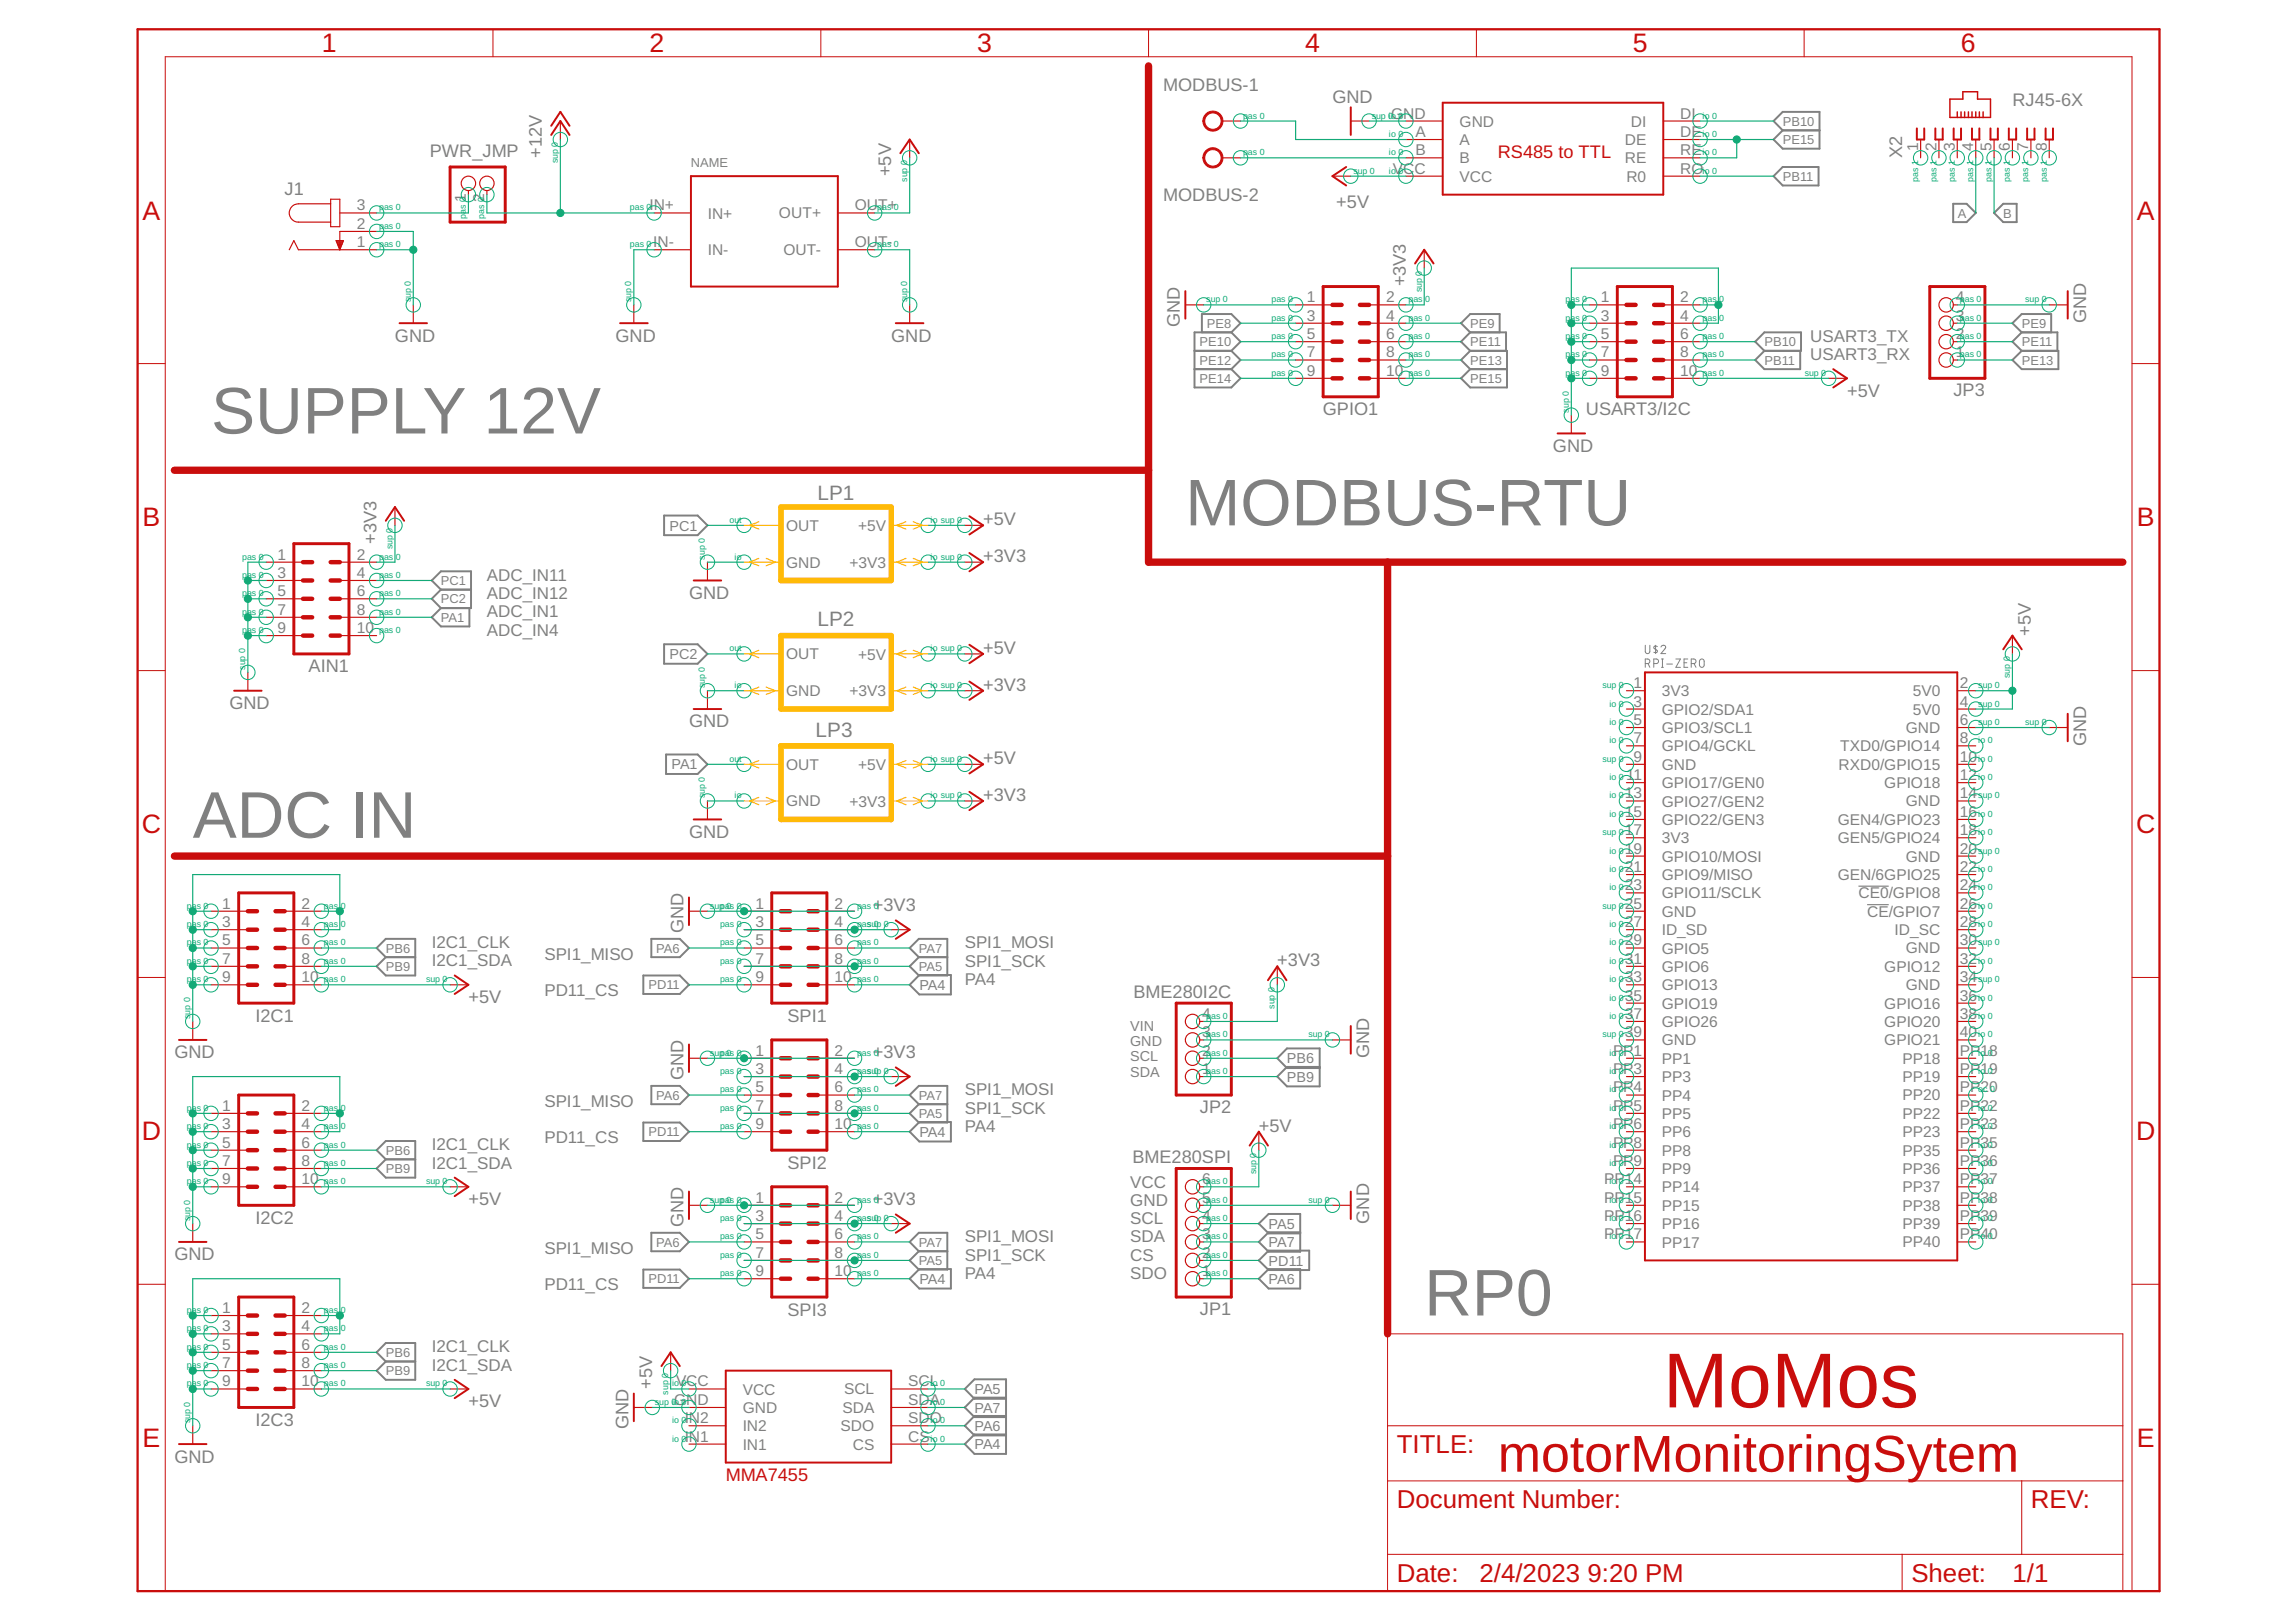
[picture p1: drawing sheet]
<svg xmlns="http://www.w3.org/2000/svg" width="297mm" height="210mm" viewBox="0 0 297 210" stroke-linecap="round" stroke-linejoin="round" font-family="sans-serif">
<defs><g id="words">
<text font-size="10.1" fill="#c90d0c" x="215.2" y="182.1">MoMos</text>
<g font-size="8.5" fill="#808080">
<text x="27.3" y="56.1">SUPPLY 12V</text>
<text x="153.3" y="68">MODBUS-RTU</text>
<text x="24.9" y="108.4">ADC IN</text>
<text x="184.3" y="170.2">RP0</text>
</g>
<text font-size="6.7" fill="#c90d0c" x="193.8" y="190.5">motorMonitoringSytem</text>
<g font-size="3.5" fill="#c90d0c">
<text x="41.6" y="6.8">1</text>
<text x="84" y="6.8">2</text>
<text x="126.4" y="6.8">3</text>
<text x="168.8" y="6.8">4</text>
<text x="211.3" y="6.8">5</text>
<text x="253.7" y="6.8">6</text>
<text x="18.4" y="28.4">A</text>
<text x="276.5" y="28.4">A</text>
<text x="18.4" y="68.1">B</text>
<text x="276.5" y="68.1">B</text>
<text x="18.3" y="107.8">C</text>
<text x="276.4" y="107.8">C</text>
<text x="18.3" y="147.5">D</text>
<text x="276.4" y="147.5">D</text>
<text x="18.4" y="187.3">E</text>
<text x="276.5" y="187.3">E</text>
</g>
<g font-size="3.3" fill="#c90d0c">
<text x="180.7" y="188.1">TITLE:</text>
<text x="180.7" y="195.2">Document Number:</text>
<text x="262.7" y="195.2">REV:</text>
<text x="180.7" y="204.7">Date:</text>
<text x="191.4" y="204.7">2/4/2023</text>
<text x="205.4" y="204.7">9:20 PM</text>
<text x="247.3" y="204.7">Sheet:</text>
<text x="260.4" y="204.7">1/1</text>
</g>
<g font-size="2.7" fill="#808080">
<text x="105.8" y="64.7">LP1</text>
<text x="105.8" y="81.1">LP2</text>
<text x="105.5" y="95.3">LP3</text>
</g>
<g font-size="2.3" fill="#808080">
<text x="150.5" y="11.8">MODBUS-1</text>
<text x="172.4" y="13.3">GND</text>
<text x="260.4" y="13.8">RJ45-6X</text>
<text x="55.6" y="20.3">PWR_JMP</text>
<text x="70.1" y="20.4" transform="rotate(-90 70.1 20.4)">+12V</text>
<text x="115.3" y="22.8" transform="rotate(-90 115.3 22.8)">+5V</text>
<text x="246.1" y="20.4" transform="rotate(-90 246.1 20.4)">X2</text>
<text x="36.8" y="25.2">J1</text>
<text x="150.5" y="26">MODBUS-2</text>
<text x="172.9" y="26.9">+5V</text>
<text x="181.9" y="37.1" transform="rotate(-90 181.9 37.1)">+3V3</text>
<text x="269.9" y="41.8" transform="rotate(-90 269.9 41.8)">GND</text>
<text x="51.1" y="44.2">GND</text>
<text x="79.6" y="44.2">GND</text>
<text x="115.3" y="44.2">GND</text>
<text x="152.6" y="42.3" transform="rotate(-90 152.6 42.3)">GND</text>
<text x="171.1" y="53.7">GPIO1</text>
<text x="205.2" y="53.7">USART3/I2C</text>
<text x="239" y="51.3">+5V</text>
<text x="252.7" y="51.2">JP3</text>
<text x="200.9" y="58.5">GND</text>
<text x="48.7" y="70.4" transform="rotate(-90 48.7 70.4)">+3V3</text>
<text x="127.2" y="68">+5V</text>
<text x="89.1" y="77.5">GND</text>
<text x="127.2" y="72.7">+3V3</text>
<text x="262.7" y="82.3" transform="rotate(-90 262.7 82.3)">+5V</text>
<text x="39.9" y="87">AIN1</text>
<text x="127.2" y="89.4">+3V3</text>
<text x="127.2" y="84.6">+5V</text>
<text x="29.7" y="91.8">GND</text>
<text x="89.1" y="94.1">GND</text>
<text x="127.2" y="98.9">+5V</text>
<text x="269.9" y="96.5" transform="rotate(-90 269.9 96.5)">GND</text>
<text x="127.2" y="103.7">+3V3</text>
<text x="89.1" y="108.4">GND</text>
<text x="112.9" y="117.9">+3V3</text>
<text x="88.4" y="120.8" transform="rotate(-90 88.4 120.8)">GND</text>
<text x="165.2" y="125.1">+3V3</text>
<text x="60.6" y="129.8">+5V</text>
<text x="146.6" y="129.1">BME280I2C</text>
<text x="22.6" y="136.9">GND</text>
<text x="33" y="132.2">I2C1</text>
<text x="101.9" y="132.2">SPI1</text>
<text x="112.9" y="136.9">+3V3</text>
<text x="177.1" y="136.9" transform="rotate(-90 177.1 136.9)">GND</text>
<text x="88.4" y="139.8" transform="rotate(-90 88.4 139.8)">GND</text>
<text x="155.2" y="144">JP2</text>
<text x="162.9" y="146.5">+5V</text>
<text x="60.6" y="156">+5V</text>
<text x="101.9" y="151.2">SPI2</text>
<text x="112.9" y="156">+3V3</text>
<text x="146.5" y="150.5">BME280SPI</text>
<text x="33" y="158.4">I2C2</text>
<text x="88.4" y="158.8" transform="rotate(-90 88.4 158.8)">GND</text>
<text x="177.1" y="158.4" transform="rotate(-90 177.1 158.4)">GND</text>
<text x="22.6" y="163.1">GND</text>
<text x="101.9" y="170.2">SPI3</text>
<text x="155.2" y="170.1">JP1</text>
<text x="84.4" y="179.8" transform="rotate(-90 84.4 179.8)">+5V</text>
<text x="33" y="184.5">I2C3</text>
<text x="60.6" y="182.1">+5V</text>
<text x="81.3" y="185" transform="rotate(-90 81.3 185)">GND</text>
<text x="22.6" y="189.3">GND</text>
</g>
<g font-size="2.3" fill="#c90d0c">
<text x="193.8" y="20.4">RS485 to TTL</text>
<text x="93.9" y="191.6">MMA7455</text>
</g>
<g font-size="2.2" fill="#808080">
<text x="234.2" y="44.2">USART3_TX</text>
<text x="234.2" y="46.6">USART3_RX</text>
<text x="63" y="75.2">ADC_IN11</text>
<text x="63" y="77.6">ADC_IN12</text>
<text x="63" y="79.9">ADC_IN1</text>
<text x="63" y="82.3">ADC_IN4</text>
<text x="55.8" y="122.7">I2C1_CLK</text>
<text x="55.8" y="125.1">I2C1_SDA</text>
<text x="70.4" y="124.2">SPI1_MISO</text>
<text x="124.8" y="122.7">SPI1_MOSI</text>
<text x="124.8" y="125.1">SPI1_SCK</text>
<text x="70.4" y="128.9">PD11_CS</text>
<text x="124.8" y="127.4">PA4</text>
<text x="70.4" y="143.3">SPI1_MISO</text>
<text x="124.8" y="141.8">SPI1_MOSI</text>
<text x="55.8" y="148.9">I2C1_CLK</text>
<text x="70.4" y="148">PD11_CS</text>
<text x="124.8" y="144.1">SPI1_SCK</text>
<text x="124.8" y="146.5">PA4</text>
<text x="55.8" y="151.2">I2C1_SDA</text>
<text x="146.2" y="153.7">VCC</text>
<text x="124.8" y="160.8">SPI1_MOSI</text>
<text x="146.2" y="156.1">GND</text>
<text x="146.2" y="158.4">SCL</text>
<text x="146.2" y="160.8">SDA</text>
<text x="70.4" y="162.3">SPI1_MISO</text>
<text x="70.4" y="167">PD11_CS</text>
<text x="124.8" y="163.1">SPI1_SCK</text>
<text x="124.8" y="165.5">PA4</text>
<text x="146.2" y="163.1">CS</text>
<text x="146.2" y="165.5">SDO</text>
<text x="55.8" y="175">I2C1_CLK</text>
<text x="55.8" y="177.4">I2C1_SDA</text>
</g>
<g font-size="2" fill="#808080">
<text x="180" y="15.3">GND</text>
<text x="183.1" y="17.7">A</text>
<text x="188.8" y="16.4">GND</text>
<text x="211" y="16.4">DI</text>
<text x="217.4" y="15.3">DI</text>
<text x="217.4" y="17.7">DE</text>
<text x="180.2" y="22.5">VCC</text>
<text x="183.1" y="20.1">B</text>
<text x="188.8" y="18.8">A</text>
<text x="188.8" y="21.1">B</text>
<text x="188.8" y="23.5">VCC</text>
<text x="210.2" y="18.8">DE</text>
<text x="210.2" y="21.1">RE</text>
<text x="210.4" y="23.5">R0</text>
<text x="217.4" y="20.1">RE</text>
<text x="217.4" y="22.5">RO</text>
<text x="248.1" y="19.5" transform="rotate(-90 248.1 19.5)">1</text>
<text x="250.5" y="19.5" transform="rotate(-90 250.5 19.5)">2</text>
<text x="252.9" y="19.5" transform="rotate(-90 252.9 19.5)">3</text>
<text x="255.3" y="19.5" transform="rotate(-90 255.3 19.5)">4</text>
<text x="257.6" y="19.5" transform="rotate(-90 257.6 19.5)">5</text>
<text x="260" y="19.5" transform="rotate(-90 260 19.5)">6</text>
<text x="262.4" y="19.5" transform="rotate(-90 262.4 19.5)">7</text>
<text x="264.8" y="19.5" transform="rotate(-90 264.8 19.5)">8</text>
<text x="46.1" y="27.2">3</text>
<text x="46.1" y="29.6">2</text>
<text x="60.3" y="26.1" transform="rotate(-90 60.3 26.1)">1</text>
<text x="62.7" y="26.1" transform="rotate(-90 62.7 26.1)">2</text>
<text x="84" y="27.2">IN+</text>
<text x="91.6" y="28.3">IN+</text>
<text x="100.8" y="28.3">OUT+</text>
<text x="110.6" y="27.2">OUT+</text>
<text x="46.1" y="32">1</text>
<text x="84.5" y="32">IN-</text>
<text x="91.6" y="33">IN-</text>
<text x="101.4" y="33">OUT-</text>
<text x="110.6" y="32">OUT-</text>
<text x="169.1" y="39.1">1</text>
<text x="169.1" y="41.5">3</text>
<text x="179.3" y="39.1">2</text>
<text x="179.3" y="41.5">4</text>
<text x="207.1" y="39.1">1</text>
<text x="207.1" y="41.5">3</text>
<text x="217.4" y="39.1">2</text>
<text x="217.4" y="41.5">4</text>
<text x="253" y="41.5">3</text>
<text x="253" y="39.1">4</text>
<text x="169.1" y="43.9">5</text>
<text x="169.1" y="46.3">7</text>
<text x="179.3" y="43.9">6</text>
<text x="179.3" y="46.3">8</text>
<text x="207.1" y="43.9">5</text>
<text x="207.1" y="46.3">7</text>
<text x="217.4" y="43.9">6</text>
<text x="217.4" y="46.3">8</text>
<text x="253" y="46.3">1</text>
<text x="253" y="43.9">2</text>
<text x="169.1" y="48.6">9</text>
<text x="179.3" y="48.6">10</text>
<text x="207.1" y="48.6">9</text>
<text x="217.4" y="48.6">10</text>
<text x="101.7" y="68.7">OUT</text>
<text x="111" y="68.7">+5V</text>
<text x="35.9" y="72.4">1</text>
<text x="35.9" y="74.8">3</text>
<text x="35.9" y="77.2">5</text>
<text x="46.1" y="72.4">2</text>
<text x="46.1" y="74.8">4</text>
<text x="46.1" y="77.2">6</text>
<text x="101.7" y="73.4">GND</text>
<text x="109.9" y="73.5">+3V3</text>
<text x="35.9" y="79.5">7</text>
<text x="35.9" y="81.9">9</text>
<text x="46.1" y="79.5">8</text>
<text x="46.1" y="81.9">10</text>
<text x="101.7" y="85.3">OUT</text>
<text x="111" y="85.3">+5V</text>
<text x="211.3" y="89.1">1</text>
<text x="253.6" y="89.1">2</text>
<text x="101.7" y="90.1">GND</text>
<text x="109.9" y="90.1">+3V3</text>
<text x="211.3" y="91.4">3</text>
<text x="211.3" y="93.8">5</text>
<text x="215" y="90.1">3V3</text>
<text x="215" y="92.5">GPIO2/SDA1</text>
<text x="215" y="94.9">GPIO3/SCL1</text>
<text x="246.6" y="94.9">GND</text>
<text x="247.5" y="90.1">5V0</text>
<text x="247.5" y="92.5">5V0</text>
<text x="253.6" y="91.4">4</text>
<text x="253.6" y="93.8">6</text>
<text x="101.7" y="99.6">OUT</text>
<text x="111" y="99.6">+5V</text>
<text x="210.4" y="100.9">11</text>
<text x="211.3" y="96.2">7</text>
<text x="211.3" y="98.6">9</text>
<text x="215" y="97.2">GPIO4/GCKL</text>
<text x="215" y="99.6">GND</text>
<text x="215" y="102">GPIO17/GEN0</text>
<text x="237.9" y="99.6">RXD0/GPIO15</text>
<text x="238.1" y="97.2">TXD0/GPIO14</text>
<text x="243.8" y="102">GPIO18</text>
<text x="253.6" y="96.2">8</text>
<text x="253.6" y="98.6">10</text>
<text x="253.6" y="100.9">12</text>
<text x="101.7" y="104.4">GND</text>
<text x="109.9" y="104.4">+3V3</text>
<text x="210.2" y="103.3">13</text>
<text x="210.2" y="105.7">15</text>
<text x="215" y="104.4">GPIO27/GEN2</text>
<text x="215" y="106.7">GPIO22/GEN3</text>
<text x="237.7" y="106.7">GEN4/GPIO23</text>
<text x="246.6" y="104.4">GND</text>
<text x="253.6" y="103.3">14</text>
<text x="253.6" y="105.7">16</text>
<text x="210.2" y="108.1">17</text>
<text x="210.2" y="110.5">19</text>
<text x="210.2" y="112.8">21</text>
<text x="215" y="109.1">3V3</text>
<text x="215" y="111.5">GPIO10/MOSI</text>
<text x="215" y="113.9">GPIO9/MISO</text>
<text x="237.7" y="109.1">GEN5/GPIO24</text>
<text x="237.7" y="113.9">GEN/6GPIO25</text>
<text x="246.6" y="111.5">GND</text>
<text x="253.6" y="108.1">18</text>
<text x="253.6" y="110.5">20</text>
<text x="253.6" y="112.8">22</text>
<text x="28.8" y="117.6">1</text>
<text x="28.8" y="120">3</text>
<text x="39" y="117.6">2</text>
<text x="39" y="120">4</text>
<text x="97.7" y="117.6">1</text>
<text x="97.7" y="120">3</text>
<text x="108" y="117.6">2</text>
<text x="108" y="120">4</text>
<text x="210.2" y="115.2">23</text>
<text x="210.2" y="117.6">25</text>
<text x="210.2" y="120">27</text>
<text x="215" y="116.3">GPIO11/SCLK</text>
<text x="215" y="118.6">GND</text>
<text x="240.4" y="116.3">CE0/GPIO8</text>
<text x="241.6" y="118.6">CE/GPIO7</text>
<text x="253.6" y="115.2">24</text>
<text x="253.6" y="117.6">26</text>
<text x="253.6" y="120">28</text>
<text x="28.8" y="122.3">5</text>
<text x="28.8" y="124.7">7</text>
<text x="39" y="122.3">6</text>
<text x="39" y="124.7">8</text>
<text x="97.7" y="122.3">5</text>
<text x="97.7" y="124.7">7</text>
<text x="108" y="122.3">6</text>
<text x="108" y="124.7">8</text>
<text x="210.2" y="122.3">29</text>
<text x="210.2" y="124.7">31</text>
<text x="215" y="121">ID_SD</text>
<text x="215" y="123.4">GPIO5</text>
<text x="215" y="125.8">GPIO6</text>
<text x="243.8" y="125.8">GPIO12</text>
<text x="245.1" y="121">ID_SC</text>
<text x="246.6" y="123.4">GND</text>
<text x="253.6" y="122.3">30</text>
<text x="253.6" y="124.7">32</text>
<text x="28.8" y="127.1">9</text>
<text x="39" y="127.1">10</text>
<text x="97.7" y="127.1">9</text>
<text x="108" y="127.1">10</text>
<text x="155.5" y="131.9">4</text>
<text x="210.2" y="127.1">33</text>
<text x="210.2" y="129.5">35</text>
<text x="210.2" y="131.9">37</text>
<text x="215" y="128.2">GPIO13</text>
<text x="215" y="130.5">GPIO19</text>
<text x="243.8" y="130.5">GPIO16</text>
<text x="246.6" y="128.1">GND</text>
<text x="253.6" y="127.1">34</text>
<text x="253.6" y="129.5">36</text>
<text x="253.6" y="131.9">38</text>
<text x="97.7" y="136.6">1</text>
<text x="108" y="136.6">2</text>
<text x="155.5" y="136.6">2</text>
<text x="155.5" y="134.2">3</text>
<text x="208.7" y="136.6">PP1</text>
<text x="210.2" y="134.2">39</text>
<text x="215" y="132.9">GPIO26</text>
<text x="215" y="135.3">GND</text>
<text x="215" y="137.7">PP1</text>
<text x="243.8" y="132.9">GPIO20</text>
<text x="243.8" y="135.3">GPIO21</text>
<text x="246.1" y="137.7">PP18</text>
<text x="253.6" y="134.2">40</text>
<text x="253.6" y="136.6">PP18</text>
<text x="28.8" y="143.7">1</text>
<text x="39" y="143.7">2</text>
<text x="97.7" y="139">3</text>
<text x="97.7" y="141.4">5</text>
<text x="97.7" y="143.7">7</text>
<text x="108" y="139">4</text>
<text x="108" y="141.4">6</text>
<text x="108" y="143.7">8</text>
<text x="155.5" y="139">1</text>
<text x="208.7" y="139">PP3</text>
<text x="208.7" y="141.4">PP4</text>
<text x="208.7" y="143.7">PP5</text>
<text x="215" y="140">PP3</text>
<text x="215" y="142.4">PP4</text>
<text x="246.1" y="140">PP19</text>
<text x="246.1" y="142.4">PP20</text>
<text x="253.6" y="139">PP19</text>
<text x="253.6" y="141.4">PP20</text>
<text x="253.6" y="143.7">PP22</text>
<text x="28.8" y="146.1">3</text>
<text x="28.8" y="148.5">5</text>
<text x="39" y="146.1">4</text>
<text x="39" y="148.5">6</text>
<text x="97.7" y="146.1">9</text>
<text x="108" y="146.1">10</text>
<text x="208.7" y="146.1">PP6</text>
<text x="208.7" y="148.5">PP8</text>
<text x="215" y="144.8">PP5</text>
<text x="215" y="147.2">PP6</text>
<text x="215" y="149.6">PP8</text>
<text x="246.1" y="144.8">PP22</text>
<text x="246.1" y="147.2">PP23</text>
<text x="246.1" y="149.5">PP35</text>
<text x="253.6" y="146.1">PP23</text>
<text x="253.6" y="148.5">PP35</text>
<text x="28.8" y="150.9">7</text>
<text x="28.8" y="153.3">9</text>
<text x="39" y="150.9">8</text>
<text x="39" y="153.3">10</text>
<text x="97.7" y="155.6">1</text>
<text x="108" y="155.6">2</text>
<text x="155.5" y="155.6">5</text>
<text x="155.5" y="153.3">6</text>
<text x="207.6" y="153.3">PP14</text>
<text x="207.6" y="155.6">PP15</text>
<text x="208.7" y="150.9">PP9</text>
<text x="215" y="151.9">PP9</text>
<text x="215" y="154.3">PP14</text>
<text x="246.1" y="151.9">PP36</text>
<text x="246.1" y="154.3">PP37</text>
<text x="253.6" y="150.9">PP36</text>
<text x="253.6" y="153.3">PP37</text>
<text x="253.6" y="155.6">PP38</text>
<text x="97.7" y="158">3</text>
<text x="97.7" y="160.4">5</text>
<text x="108" y="158">4</text>
<text x="108" y="160.4">6</text>
<text x="155.5" y="160.4">3</text>
<text x="155.5" y="158">4</text>
<text x="207.6" y="158">PP16</text>
<text x="207.6" y="160.4">PP17</text>
<text x="215" y="156.7">PP15</text>
<text x="215" y="159.1">PP16</text>
<text x="215" y="161.4">PP17</text>
<text x="246.1" y="156.7">PP38</text>
<text x="246.1" y="159.1">PP39</text>
<text x="246.1" y="161.4">PP40</text>
<text x="253.6" y="158">PP39</text>
<text x="253.6" y="160.4">PP40</text>
<text x="97.7" y="162.8">7</text>
<text x="97.7" y="165.2">9</text>
<text x="108" y="162.8">8</text>
<text x="108" y="165.2">10</text>
<text x="155.5" y="165.2">1</text>
<text x="155.5" y="162.8">2</text>
<text x="28.8" y="169.9">1</text>
<text x="28.8" y="172.3">3</text>
<text x="39" y="169.9">2</text>
<text x="39" y="172.3">4</text>
<text x="28.8" y="174.7">5</text>
<text x="28.8" y="177">7</text>
<text x="28.8" y="179.4">9</text>
<text x="39" y="174.7">6</text>
<text x="39" y="177">8</text>
<text x="39" y="179.4">10</text>
<text x="87.5" y="179.4">VCC</text>
<text x="117.5" y="179.4">SCL</text>
<text x="87.2" y="181.8">GND</text>
<text x="88.6" y="184.2">IN2</text>
<text x="96.1" y="180.5">VCC</text>
<text x="96.1" y="182.8">GND</text>
<text x="96.1" y="185.2">IN2</text>
<text x="108.8" y="185.2">SDO</text>
<text x="109" y="182.8">SDA</text>
<text x="109.2" y="180.5">SCL</text>
<text x="117.5" y="181.8">SDA</text>
<text x="117.5" y="184.2">SDO</text>
<text x="88.6" y="186.6">IN1</text>
<text x="96.1" y="187.6">IN1</text>
<text x="110.3" y="187.6">CS</text>
<text x="117.5" y="186.6">CS</text>
</g>
<g font-size="1.9" fill="#808080">
<text x="86.6" y="68.7">PC1</text>
<text x="86.6" y="85.3">PC2</text>
<text x="86.9" y="99.6">PA1</text>
<text x="118.9" y="128.1">PA4</text>
<text x="146.2" y="133.4">VIN</text>
<text x="146.2" y="135.3">GND</text>
<text x="146.2" y="137.3">SCL</text>
<text x="166.5" y="137.6">PB6</text>
<text x="146.2" y="139.3">SDA</text>
<text x="166.5" y="140">PB9</text>
<text x="118.9" y="147.1">PA4</text>
<text x="164.1" y="159">PA5</text>
<text x="164.1" y="161.4">PA7</text>
<text x="118.9" y="166.1">PA4</text>
<text x="164.1" y="166.1">PA6</text>
<text x="164.1" y="163.8">PD11</text>
<text x="126.1" y="180.4">PA5</text>
<text x="126.1" y="182.8">PA7</text>
<text x="126.1" y="185.2">PA6</text>
<text x="126.1" y="187.6">PA4</text>
</g>
<g font-size="1.7" fill="#808080">
<text x="230.6" y="16.3">PB10</text>
<text x="89.4" y="21.6">NAME</text>
<text x="230.6" y="23.4">PB11</text>
<text x="230.6" y="18.6">PE15</text>
<text x="253.3" y="28.2">A</text>
<text x="259.2" y="28.2">B</text>
<text x="155.2" y="44.8">PE10</text>
<text x="155.2" y="47.2">PE12</text>
<text x="156.1" y="42.4">PE8</text>
<text x="190.2" y="42.4">PE9</text>
<text x="190.2" y="44.8">PE11</text>
<text x="190.2" y="47.2">PE13</text>
<text x="228.3" y="44.8">PB10</text>
<text x="228.3" y="47.2">PB11</text>
<text x="261.5" y="42.4">PE9</text>
<text x="261.5" y="44.8">PE11</text>
<text x="261.5" y="47.2">PE13</text>
<text x="155.2" y="49.6">PE14</text>
<text x="190.2" y="49.6">PE15</text>
<text x="57" y="75.7">PC1</text>
<text x="57" y="78.1">PC2</text>
<text x="57" y="80.5">PA1</text>
<text x="49.9" y="123.3">PB6</text>
<text x="49.9" y="125.7">PB9</text>
<text x="84.9" y="123.3">PA6</text>
<text x="118.9" y="125.7">PA5</text>
<text x="118.9" y="123.3">PA7</text>
<text x="83.9" y="128">PD11</text>
<text x="84.9" y="142.3">PA6</text>
<text x="118.9" y="142.3">PA7</text>
<text x="49.9" y="149.4">PB6</text>
<text x="83.9" y="147.1">PD11</text>
<text x="118.9" y="144.7">PA5</text>
<text x="49.9" y="151.8">PB9</text>
<text x="84.9" y="161.3">PA6</text>
<text x="118.9" y="161.3">PA7</text>
<text x="83.9" y="166.1">PD11</text>
<text x="118.9" y="163.7">PA5</text>
<text x="49.9" y="175.6">PB6</text>
<text x="49.9" y="178">PB9</text>
</g>
<g font-size="1.1" fill="#0dab76">
<text x="160.8" y="15.3">pas 0</text>
<text x="177.5" y="15.3">sup 0</text>
<text x="179.7" y="15.3">io 0</text>
<text x="179.7" y="17.7">io 0</text>
<text x="220.3" y="15.3">io 0</text>
<text x="220.3" y="17.7">io 0</text>
<text x="72.2" y="21.2" transform="rotate(-90 72.2 21.2)">sup 0</text>
<text x="117.3" y="23.5" transform="rotate(-90 117.3 23.5)">sup 0</text>
<text x="160.8" y="20.1">pas 0</text>
<text x="175.1" y="22.5">sup 0</text>
<text x="179.7" y="20.1">io 0</text>
<text x="179.7" y="22.5">io 0</text>
<text x="220.3" y="20.1">io 0</text>
<text x="220.3" y="22.5">io 0</text>
<text x="248.1" y="23.6" transform="rotate(-90 248.1 23.6)">pas 1</text>
<text x="250.5" y="23.6" transform="rotate(-90 250.5 23.6)">pas 1</text>
<text x="252.9" y="23.6" transform="rotate(-90 252.9 23.6)">pas 1</text>
<text x="255.3" y="23.6" transform="rotate(-90 255.3 23.6)">pas 1</text>
<text x="257.6" y="23.6" transform="rotate(-90 257.6 23.6)">pas 1</text>
<text x="260" y="23.6" transform="rotate(-90 260 23.6)">pas 1</text>
<text x="262.4" y="23.6" transform="rotate(-90 262.4 23.6)">pas 1</text>
<text x="264.8" y="23.6" transform="rotate(-90 264.8 23.6)">pas 1</text>
<text x="49" y="27.2">pas 0</text>
<text x="49" y="29.6">pas 0</text>
<text x="60.3" y="28.3" transform="rotate(-90 60.3 28.3)">pas 0</text>
<text x="62.7" y="28.3" transform="rotate(-90 62.7 28.3)">pas 0</text>
<text x="81.5" y="27.2">pas 0</text>
<text x="113.5" y="27.2">pas 0</text>
<text x="49" y="32">pas 0</text>
<text x="81.5" y="32">pas 0</text>
<text x="113.5" y="32">pas 0</text>
<text x="53.1" y="39.1" transform="rotate(-90 53.1 39.1)">sup 0</text>
<text x="81.7" y="39.1" transform="rotate(-90 81.7 39.1)">sup 0</text>
<text x="117.3" y="39.1" transform="rotate(-90 117.3 39.1)">sup 0</text>
<text x="156.1" y="39.1">sup 0</text>
<text x="164.5" y="39.1">pas 0</text>
<text x="164.5" y="41.5">pas 0</text>
<text x="182.2" y="39.1">pas</text>
<text x="182.2" y="41.5">pas 0</text>
<text x="183.9" y="37.8" transform="rotate(-90 183.9 37.8)">sup 0</text>
<text x="184.4" y="39.1">0</text>
<text x="202.5" y="39.1">pas 0</text>
<text x="202.5" y="41.5">pas 0</text>
<text x="220.3" y="39.1">pas</text>
<text x="220.3" y="41.5">pas</text>
<text x="222.4" y="39.1">0</text>
<text x="222.4" y="41.5">0</text>
<text x="253.6" y="41.5">pas 0</text>
<text x="253.6" y="39.1">pas 0</text>
<text x="262" y="39.1">sup 0</text>
<text x="164.5" y="43.9">pas 0</text>
<text x="164.5" y="46.3">pas 0</text>
<text x="182.2" y="43.9">pas 0</text>
<text x="182.2" y="46.3">pas 0</text>
<text x="202.5" y="43.9">pas 0</text>
<text x="202.5" y="46.3">pas 0</text>
<text x="220.3" y="43.9">pas 0</text>
<text x="220.3" y="46.3">pas 0</text>
<text x="253.6" y="46.3">pas 0</text>
<text x="253.6" y="43.9">pas 0</text>
<text x="164.5" y="48.6">pas 0</text>
<text x="182.2" y="48.6">pas 0</text>
<text x="202.5" y="48.6">pas 0</text>
<text x="203" y="53.4" transform="rotate(-90 203 53.4)">sup 0</text>
<text x="220.3" y="48.6">pas 0</text>
<text x="233.5" y="48.6">sup 0</text>
<text x="50.8" y="71.1" transform="rotate(-90 50.8 71.1)">sup 0</text>
<text x="94.4" y="67.7">out</text>
<text x="120.4" y="67.7">io sup 0</text>
<text x="31.3" y="72.4">pas 0</text>
<text x="31.3" y="74.8">pas 0</text>
<text x="31.3" y="77.2">pas 0</text>
<text x="49" y="72.4">pas</text>
<text x="49" y="74.8">pas 0</text>
<text x="49" y="77.2">pas 0</text>
<text x="51.2" y="72.4">0</text>
<text x="91.2" y="72.4" transform="rotate(-90 91.2 72.4)">sup 0</text>
<text x="95" y="72.4">io</text>
<text x="120.4" y="72.4">io sup 0</text>
<text x="31.3" y="79.5">pas 0</text>
<text x="31.3" y="81.9">pas 0</text>
<text x="49" y="79.5">pas 0</text>
<text x="49" y="81.9">pas 0</text>
<text x="31.7" y="86.7" transform="rotate(-90 31.7 86.7)">sup 0</text>
<text x="91.2" y="89.1" transform="rotate(-90 91.2 89.1)">sup 0</text>
<text x="94.4" y="84.3">out</text>
<text x="95" y="89.1">io</text>
<text x="120.4" y="89.1">io sup 0</text>
<text x="120.4" y="84.3">io sup 0</text>
<text x="207.3" y="89.1">sup 0</text>
<text x="255.9" y="89.1">sup 0</text>
<text x="260" y="87.7" transform="rotate(-90 260 87.7)">sup 0</text>
<text x="208.2" y="91.4">io 0</text>
<text x="208.2" y="93.8">io 0</text>
<text x="255.9" y="91.4">sup 0</text>
<text x="255.9" y="93.8">sup 0</text>
<text x="262" y="93.8">sup 0</text>
<text x="94.4" y="98.6">out</text>
<text x="120.4" y="98.6">io sup 0</text>
<text x="207.3" y="98.6">sup 0</text>
<text x="208.2" y="96.2">io 0</text>
<text x="208.2" y="100.9">io 0</text>
<text x="255.9" y="96.2">io 0</text>
<text x="255.9" y="98.6">io 0</text>
<text x="255.9" y="100.9">io 0</text>
<text x="91.2" y="103.3" transform="rotate(-90 91.2 103.3)">sup 0</text>
<text x="95" y="103.3">io</text>
<text x="120.4" y="103.3">io sup 0</text>
<text x="208.2" y="103.3">io 0</text>
<text x="208.2" y="105.7">io 0</text>
<text x="255.9" y="103.3">sup 0</text>
<text x="255.9" y="105.7">io 0</text>
<text x="207.3" y="108.1">sup 0</text>
<text x="208.2" y="110.5">io 0</text>
<text x="208.2" y="112.8">io 0</text>
<text x="255.9" y="108.1">io 0</text>
<text x="255.9" y="110.5">sup 0</text>
<text x="255.9" y="112.8">io 0</text>
<text x="24.2" y="117.6">pas 0</text>
<text x="24.2" y="120">pas 0</text>
<text x="41.9" y="117.6">pas</text>
<text x="41.9" y="120">pas</text>
<text x="44.1" y="117.6">0</text>
<text x="44.1" y="120">0</text>
<text x="91.9" y="117.6">sup 0</text>
<text x="93.1" y="117.6">pas 0</text>
<text x="93.1" y="120">pas 0</text>
<text x="110.9" y="117.6">pas 0</text>
<text x="110.9" y="120">pas 0</text>
<text x="112.2" y="120">sup 0</text>
<text x="207.3" y="117.6">sup 0</text>
<text x="208.2" y="115.2">io 0</text>
<text x="208.2" y="120">io 0</text>
<text x="255.9" y="115.2">io 0</text>
<text x="255.9" y="117.6">io 0</text>
<text x="255.9" y="120">io 0</text>
<text x="24.2" y="122.3">pas 0</text>
<text x="24.2" y="124.7">pas 0</text>
<text x="41.9" y="122.3">pas 0</text>
<text x="41.9" y="124.7">pas 0</text>
<text x="93.1" y="122.3">pas 0</text>
<text x="93.1" y="124.7">pas 0</text>
<text x="110.9" y="122.3">pas 0</text>
<text x="110.9" y="124.7">pas 0</text>
<text x="208.2" y="122.3">io 0</text>
<text x="208.2" y="124.7">io 0</text>
<text x="255.9" y="122.3">sup 0</text>
<text x="255.9" y="124.7">io 0</text>
<text x="24.2" y="127.1">pas 0</text>
<text x="24.6" y="131.9" transform="rotate(-90 24.6 131.9)">sup 0</text>
<text x="41.9" y="127.1">pas 0</text>
<text x="55.1" y="127.1">sup 0</text>
<text x="93.1" y="127.1">pas 0</text>
<text x="110.9" y="127.1">pas 0</text>
<text x="156.1" y="131.9">pas 0</text>
<text x="164.9" y="130.5" transform="rotate(-90 164.9 130.5)">sup 0</text>
<text x="208.2" y="127.1">io 0</text>
<text x="208.2" y="129.5">io 0</text>
<text x="208.2" y="131.9">io 0</text>
<text x="255.9" y="127.1">sup 0</text>
<text x="255.9" y="129.5">io 0</text>
<text x="255.9" y="131.9">io 0</text>
<text x="91.9" y="136.6">sup 0</text>
<text x="93.1" y="136.6">pas 0</text>
<text x="110.9" y="136.6">pas 0</text>
<text x="156.1" y="136.6">pas 0</text>
<text x="156.1" y="134.2">pas 0</text>
<text x="169.3" y="134.2">sup 0</text>
<text x="207.3" y="134.2">sup 0</text>
<text x="208.2" y="136.6">io 0</text>
<text x="255.9" y="134.2">io 0</text>
<text x="255.9" y="136.6">io 0</text>
<text x="24.2" y="143.7">pas 0</text>
<text x="41.9" y="143.7">pas</text>
<text x="44.1" y="143.7">0</text>
<text x="93.1" y="139">pas 0</text>
<text x="93.1" y="141.4">pas 0</text>
<text x="93.1" y="143.7">pas 0</text>
<text x="110.9" y="139">pas 0</text>
<text x="110.9" y="141.4">pas 0</text>
<text x="110.9" y="143.7">pas 0</text>
<text x="112.2" y="139">sup 0</text>
<text x="156.1" y="139">pas 0</text>
<text x="208.2" y="139">io 0</text>
<text x="208.2" y="141.4">io 0</text>
<text x="208.2" y="143.7">io 0</text>
<text x="255.9" y="139">io 0</text>
<text x="255.9" y="141.4">oc 0</text>
<text x="255.9" y="143.7">io 0</text>
<text x="24.2" y="146.1">pas 0</text>
<text x="24.2" y="148.5">pas 0</text>
<text x="41.9" y="146.1">pas</text>
<text x="41.9" y="148.5">pas 0</text>
<text x="44.1" y="146.1">0</text>
<text x="93.1" y="146.1">pas 0</text>
<text x="110.9" y="146.1">pas 0</text>
<text x="208.2" y="146.1">io 0</text>
<text x="208.2" y="148.5">io 0</text>
<text x="255.9" y="146.1">io 0</text>
<text x="255.9" y="148.5">io 0</text>
<text x="24.2" y="150.9">pas 0</text>
<text x="24.2" y="153.3">pas 0</text>
<text x="41.9" y="150.9">pas 0</text>
<text x="41.9" y="153.3">pas 0</text>
<text x="55.1" y="153.3">sup 0</text>
<text x="91.9" y="155.6">sup 0</text>
<text x="93.1" y="155.6">pas 0</text>
<text x="110.9" y="155.6">pas 0</text>
<text x="156.1" y="155.6">pas 0</text>
<text x="156.1" y="153.3">pas 0</text>
<text x="162.5" y="151.9" transform="rotate(-90 162.5 151.9)">sup 0</text>
<text x="169.3" y="155.6">sup 0</text>
<text x="208.2" y="150.9">io 0</text>
<text x="208.2" y="153.3">io 0</text>
<text x="208.2" y="155.6">io 0</text>
<text x="255.9" y="150.9">io 0</text>
<text x="255.9" y="153.3">io 0</text>
<text x="255.9" y="155.6">io 0</text>
<text x="24.6" y="158" transform="rotate(-90 24.6 158)">sup 0</text>
<text x="93.1" y="158">pas 0</text>
<text x="93.1" y="160.4">pas 0</text>
<text x="110.9" y="158">pas 0</text>
<text x="110.9" y="160.4">pas 0</text>
<text x="112.2" y="158">sup 0</text>
<text x="156.1" y="160.4">pas 0</text>
<text x="156.1" y="158">pas 0</text>
<text x="208.2" y="158">io 0</text>
<text x="208.2" y="160.4">io 0</text>
<text x="255.9" y="158">io 0</text>
<text x="255.9" y="160.4">io 0</text>
<text x="93.1" y="162.8">pas 0</text>
<text x="93.1" y="165.2">pas 0</text>
<text x="110.9" y="162.8">pas 0</text>
<text x="110.9" y="165.2">pas 0</text>
<text x="156.1" y="165.2">pas 0</text>
<text x="156.1" y="162.8">pas 0</text>
<text x="24.2" y="169.9">pas 0</text>
<text x="24.2" y="172.3">pas 0</text>
<text x="41.9" y="169.9">pas</text>
<text x="41.9" y="172.3">pas</text>
<text x="44.1" y="169.9">0</text>
<text x="44.1" y="172.3">0</text>
<text x="24.2" y="174.7">pas 0</text>
<text x="24.2" y="177">pas 0</text>
<text x="24.2" y="179.4">pas 0</text>
<text x="41.9" y="174.7">pas 0</text>
<text x="41.9" y="177">pas 0</text>
<text x="41.9" y="179.4">pas 0</text>
<text x="55.1" y="179.4">sup 0</text>
<text x="86.9" y="179.4">io 0</text>
<text x="120.4" y="179.4">io 0</text>
<text x="24.6" y="184.2" transform="rotate(-90 24.6 184.2)">sup 0</text>
<text x="84.7" y="181.8">sup 0</text>
<text x="86.4" y="180.5" transform="rotate(-90 86.4 180.5)">sup 0</text>
<text x="86.9" y="181.8">io 0</text>
<text x="86.9" y="184.2">io 0</text>
<text x="120.4" y="181.8">io 0</text>
<text x="120.4" y="184.2">io 0</text>
<text x="86.9" y="186.6">io 0</text>
<text x="120.4" y="186.6">io 0</text>
</g>
</g></defs>
<g fill="none" stroke="#808080" stroke-width=".13">
<path d="M212.9 85.9h.2a.3 .3 0 0 0 .4-.3 .3 .3 0 0 0-.4-.3h-.2v1.1M212.9 83.5v.8a.3 .3 0 0 0 .2 .3 .3 .3 0 0 0 .3-.3v-.8M213.2 85.9l.2 .5M214 85.9h.3a.3 .3 0 0 0 .3-.3 .3 .3 0 0 0-.3-.3h-.3v1.1M214.2 83.5v1.1M214.4 83.7l-.3-.1-.1 .2v.1l.4 .3v.1a.32 .32 0 0 1-.4 .1M214.9 83.7a.29 .29 0 0 1 .4-.2 .29 .29 0 0 1 .1 .5l-.5 .6h.6M214.9 85.3h.3M214.9 86.4h.3M215.1 85.3v1.1M215.6 85.9h.8M216.8 85.3h.6l-.6 1.1h.6"/>
<path d="M217.9 85.8h.3M218.4 85.3h-.5v1.1h.5M218.8 85.9h.3a.3 .3 0 0 0 .3-.3 .3 .3 0 0 0-.3-.3h-.3v1.1M219.2 85.9l.2 .5M220 85.3a.3 .3 0 0 1 .3 0 .3 .3 0 0 1 .2 .3v.5a.31 .31 0 0 1-.3 .3 .31 .31 0 0 1-.3-.3v-.5z"/>
</g>
<path d="M240.4 114.7h3.9M241.6 117.1h2.7" fill="none" stroke="#808080" stroke-width=".15"/>
<g fill="none" stroke="#808080" stroke-width=".25">
<path d="M230.6 14.5h4.8v4.7h-4.8l-1.2-1.1 1.2-1.2-1.2-1.2zM230.6 16.9h4.8M230.6 21.6h4.7v2.4h-4.7l-1.2-1.2zM252.7 26.4h1.7l1.2 1.2-1.2 1.1h-1.7zM258 27.6l1.2-1.2h1.7v2.3h-1.7zM154.5 45.4h4.8M154.5 47.8h4.8M155.5 43v-2.4h3.8l1.2 1.2-1.2 1.2M159.3 43h-4.8v7.1h4.8l1.2-1.1-1.2-1.2M159.3 43l1.2 1.2-1.2 1.2M159.3 45.4l1.2 1.2-1.2 1.2M190.2 43h4.6v2.4"/>
<path d="M190.2 45.4h4.8v4.7h-4.8l-1.2-1.1 1.2-1.2M190.2 47.8h4.8M190.2 43l-1.2-1.2 1.2-1.2h3.8v2.4M190.2 43l-1.2 1.2 1.2 1.2M190.2 45.4l-1.2 1.2 1.2 1.2M228.3 43h4.7v2.4h-4.7l-1.2-1.2zM228.3 45.4l-1.2 1.2 1.2 1.2h4.6v-2.4M260.3 46.6l1.3-1.2h4.7v2.4h-4.7zM261.6 43h4.6v2.4M261.6 43l-1.3-1.2 1.3-1.2h3.8v2.4M261.6 43l-1.3 1.2 1.3 1.2M57 76.3l-1.1-1.2 1.1-1.2h3.9v4.8h-3.9"/>
<path d="M57 76.3h3.9M57 76.3l-1.1 1.2 1.1 1.2M57 78.7l-1.1 1.2 1.1 1.2h3.7v-2.4M85.9 66.7h4.4l1.2 1.3-1.2 1.3h-4.4zM85.9 83.4h4.4l1.2 1.2-1.2 1.3h-4.4zM86.2 97.6h4.1l1.2 1.3-1.2 1.3h-4.1zM48.7 122.7l1.2-1.2h3.8v4.7h-3.8l-1.2-1.1 1.2-1.2zM49.9 123.9h3.8M83.2 126.2h4.7l1.2 1.2-1.2 1.2h-4.7zM84.3 121.5h3.6l1.2 1.2-1.2 1.2h-3.6zM117.7 122.7l1.2-1.2h3.7v4.7h-3.7l-1.2-1.1 1.2-1.2zM118.9 123.9h3.7"/>
<path d="M118.9 126.2h4.1v2.5h-4.1l-1.2-1.3zM170.7 138.1h-4.2l-1.3 1.2 1.3 1.3h4.2v-4.9h-4.2l-1.3 1.2 1.3 1.3h4.2M48.7 148.8l1.2-1.1h3.8v4.7h-3.8l-1.2-1.2 1.2-1.2zM49.9 150h3.8M83.2 145.3h4.7l1.2 1.2-1.2 1.2h-4.7zM84.3 140.5h3.6l1.2 1.2-1.2 1.2h-3.6zM84.3 159.5h3.6l1.2 1.2-1.2 1.2h-3.6zM117.7 141.7l1.2-1.2h3.7v4.8h-3.7l-1.2-1.2 1.2-1.2zM117.7 146.5l1.2-1.3h4.1v2.5h-4.1zM118.9 142.9h3.7M168.2 159.5h-4.1l-1.2 1.2 1.2 1.3h4.1v-4.9h-4.1l-1.2 1.2 1.2 1.3h4.1M49.9 173.8h3.8v4.8h-3.8l-1.2-1.2 1.2-1.2-1.2-1.2z"/>
<path d="M49.9 176.2h3.8M83.2 164.3h4.7l1.2 1.2-1.2 1.2h-4.7zM117.7 160.7l1.2-1.2h3.7v4.8h-3.7l-1.2-1.2 1.2-1.2zM118.9 161.9h3.7M118.9 164.2h4.1v2.6h-4.1l-1.2-1.3zM162.9 165.5l1.2-1.3h4.1v2.6h-4.1zM162.9 163.1l1.2-1.3h5.3v2.6h-5.3zM130.2 181h-4.1l-1.3-1.3 1.3-1.2h4.1v9.7h-4.1l-1.3-1.3 1.3-1.3h4.1M130.2 180.9h-4.1l-1.3 1.2 1.3 1.3h4.1M130.2 183.2h-4.1l-1.3 1.3 1.3 1.3h4.1"/>
</g>
<path d="M148.6 8.5v64.2h126M22.6 60.9h126M179.5 72.7v99.9M22.6 110.8h156.9" fill="none" stroke="#c90d0c" stroke-width=".95"/>
<g fill="none" stroke="#c90d0c" stroke-width=".15">
<path d="M72.5 15.7v2.4M117.7 18.1v2.3M158.1 15.7h2.4M174.8 15.7h2.3M181.9 15.7h4.7M181.9 18.1h4.7M215.2 15.7h4.7M215.2 18.1h4.7M248.5 18.1v2.3M250.8 18.1v2.3M253.2 18.1v2.3M255.6 18.1v2.3"/>
<path d="M258 18.1v2.3M260.3 18.1v2.3M262.7 18.1v2.3M265.1 18.1v2.3M37.4 32.3l.6-1.2 .6 1.2h10.1M42.8 26.4h-4.2a1.19 1.19 0 0 0-1.2 1.2 1.19 1.19 0 0 0 1.2 1.1h4.2M42.8 25.8h1.2v3.5h-1.2zM43.5 31.1h.9l-.4 1.2zM43.5 31.2h.9M43.6 31.3h.8M43.6 31.4h.7M43.6 31.5h.7"/>
<path d="M43.7 31.6h.5M43.7 31.7h.5M43.8 31.9h.3M43.8 32h.3M43.9 32.1h.1M43.9 32.2h.1M44 27.6h4.7M44 32.3h.1M48.7 30h-4.7v2.3M53.5 39.5v2.3M60.6 24.7v.5M63 24.7v.5"/>
<path d="M82 39.5v2.3M84.6 32.3h4.8M84.6 27.6h4.8M108.4 32.3h4.8M108.4 27.6h4.8M117.7 39.5v2.3M153.4 39.5h2.3M158.1 20.4h2.4M167.6 39.5h4.8M172.4 22.8h2.4M177.1 39.5h4.8M181.9 20.4h4.7"/>
<path d="M181.9 22.8h4.7M184.3 32.3v2.4M205.7 39.5h4.7M215.2 20.4h4.7M215.2 39.5h4.7M215.2 22.8h4.7M252.7 39.5h.5M265.1 39.5h2.4M167.6 41.8h4.8M167.6 44.2h4.8M167.6 46.6h4.8M167.6 49h4.8"/>
<path d="M177.1 41.8h4.8M177.1 44.2h4.8M177.1 46.6h4.8M177.1 49h4.8M203.3 53.7v2.4M205.7 41.8h4.7M205.7 44.2h4.7M205.7 46.6h4.7M205.7 49h4.7M215.2 41.8h4.7M215.2 44.2h4.7M215.2 46.6h4.7"/>
<path d="M215.2 49h4.7M236.6 49h2.4M252.7 41.8h.5M252.7 44.2h.5M252.7 46.6h.5M34.4 72.7h4.8M34.4 75.1h4.8M34.4 77.5h4.8M34.4 79.9h4.8M44 72.7h4.7M44 75.1h4.7M44 77.5h4.7"/>
<path d="M44 79.9h4.7M51.1 65.6v2.4M91.5 72.7v2.4M124.8 72.7h2.4M124.8 68h2.4M32.1 87v2.4M34.4 82.3h4.8M44 82.3h4.7M91.5 89.4v2.4M124.8 89.4h2.4M124.8 98.9h2.4M124.8 84.6h2.4"/>
<path d="M210.4 89.4h2.4M210.4 91.8h2.4M210.4 94.1h2.4M210.4 96.5h2.4M210.4 98.9h2.4M253.2 89.4h2.4M253.2 91.8h2.4M253.2 94.1h2.4M253.2 96.5h2.4M253.2 98.9h2.4M260.3 82.3v2.3M265.1 94.1h2.4"/>
<path d="M27.3 117.9h4.8M36.8 117.9h4.8M89.1 117.9h2.4M91.5 103.7v2.3M96.3 117.9h4.7M105.8 117.9h4.8M124.8 103.7h2.4M210.4 117.9h2.4M210.4 101.3h2.4M210.4 103.7h2.4M210.4 106h2.4M210.4 108.4h2.4"/>
<path d="M210.4 110.8h2.4M210.4 113.2h2.4M210.4 115.5h2.4M253.2 117.9h2.4M253.2 101.3h2.4M253.2 103.7h2.4M253.2 106h2.4M253.2 108.4h2.4M253.2 110.8h2.4M253.2 113.2h2.4M253.2 115.5h2.4M24.9 132.2v2.4"/>
<path d="M27.3 120.3h4.8M27.3 122.7h4.8M27.3 125.1h4.8M27.3 127.4h4.8M36.8 120.3h4.8M36.8 122.7h4.8M36.8 125.1h4.8M36.8 127.4h4.8M58.2 127.4h2.4M89.1 136.9h2.4M96.3 120.3h4.7M96.3 122.7h4.7"/>
<path d="M96.3 125.1h4.7M96.3 127.4h4.7M96.3 139.3h4.7M96.3 136.9h4.7M105.8 120.3h4.8M105.8 122.7h4.8M105.8 125.1h4.8M105.8 127.4h4.8M105.8 139.3h4.8M105.8 136.9h4.8M115.3 120.3h2.4M115.3 139.3h2.4"/>
<path d="M155.2 139.3h.5M155.2 136.9h.5M155.2 134.6h.5M155.2 132.2h.5M165.2 125.1v2.3M172.4 134.6h2.4M210.4 120.3h2.4M210.4 122.7h2.4M210.4 125.1h2.4M210.4 127.4h2.4M210.4 139.3h2.4M210.4 136.9h2.4"/>
<path d="M210.4 134.6h2.4M210.4 132.2h2.4M210.4 129.8h2.4M253.2 120.3h2.4M253.2 122.7h2.4M253.2 125.1h2.4M253.2 127.4h2.4M253.2 139.3h2.4M253.2 136.9h2.4M253.2 134.6h2.4M253.2 132.2h2.4M253.2 129.8h2.4"/>
<path d="M24.9 158.3v2.4M27.3 153.6h4.8M27.3 144.1h4.8M27.3 146.5h4.8M27.3 148.8h4.8M27.3 151.2h4.8M36.8 153.6h4.8M36.8 144.1h4.8M36.8 146.5h4.8M36.8 148.8h4.8M36.8 151.2h4.8M58.2 153.6h2.4"/>
<path d="M89.1 156h2.4M96.3 158.3h4.7M96.3 156h4.7M96.3 141.7h4.7M96.3 144.1h4.7M96.3 146.5h4.7M105.8 158.3h4.8M105.8 156h4.8M105.8 141.7h4.8M105.8 144.1h4.8M105.8 146.5h4.8M115.3 158.3h2.4"/>
<path d="M155.2 158.3h.5M155.2 156h.5M155.2 153.6h.5M162.9 146.5v2.3M172.4 156h2.4M210.4 158.3h2.4M210.4 156h2.4M210.4 153.6h2.4M210.4 141.7h2.4M210.4 144.1h2.4M210.4 146.5h2.4M210.4 148.8h2.4"/>
<path d="M210.4 151.2h2.4M253.2 158.3h2.4M253.2 156h2.4M253.2 153.6h2.4M253.2 141.7h2.4M253.2 144.1h2.4M253.2 146.5h2.4M253.2 148.8h2.4M253.2 151.2h2.4M27.3 179.7h4.8M27.3 170.2h4.8M27.3 172.6h4.8"/>
<path d="M27.3 175h4.8M27.3 177.4h4.8M36.8 179.7h4.8M36.8 170.2h4.8M36.8 172.6h4.8M36.8 175h4.8M36.8 177.4h4.8M58.2 179.7h2.4M86.8 175v2.4M89.1 179.7h4.8M96.3 165.5h4.7M96.3 163.1h4.7"/>
<path d="M96.3 160.7h4.7M105.8 165.5h4.8M105.8 163.1h4.8M105.8 160.7h4.8M115.3 179.7h4.8M155.2 165.5h.5M155.2 163.1h.5M155.2 160.7h.5M210.4 160.7h2.4M253.2 160.7h2.4M24.9 184.5v2.4M82 182.1h2.4"/>
<path d="M89.1 182.1h4.8M89.1 184.5h4.8M89.1 186.9h4.8M115.3 182.1h4.8M115.3 184.5h4.8M115.3 186.9h4.8"/>
<circle cx="60.6" cy="23.7" r=".93"/>
<circle cx="63" cy="23.7" r=".93"/>
<circle cx="251.8" cy="39.5" r=".93"/>
<circle cx="251.8" cy="46.6" r=".93"/>
<circle cx="251.8" cy="41.8" r=".93"/>
<circle cx="251.8" cy="44.2" r=".93"/>
<circle cx="154.3" cy="132.2" r=".93"/>
<circle cx="154.3" cy="134.6" r=".93"/>
<circle cx="154.3" cy="139.3" r=".93"/>
<circle cx="154.3" cy="136.9" r=".93"/>
<circle cx="154.3" cy="158.3" r=".93"/>
<circle cx="154.3" cy="156" r=".93"/>
<circle cx="154.3" cy="153.6" r=".93"/>
<circle cx="154.3" cy="163.1" r=".93"/>
<circle cx="154.3" cy="165.5" r=".93"/>
<circle cx="154.3" cy="160.7" r=".93"/>
</g>
<g fill="none" stroke="#c90d0c" stroke-width=".38">
<path d="M58.2 21.6h7.2v7.1h-7.2zM171.2 37.1h7.1v14.3h-7.1zM209.2 37.1h7.2v14.3h-7.2zM249.7 37.1h7.1v11.9h-7.1zM38 70.4h7.1v14.2h-7.1zM30.9 115.5h7.1v14.3h-7.1zM99.8 115.5h7.2v14.3h-7.2zM99.8 134.6h7.2v14.2h-7.2zM152.2 129.8h7.1v11.9h-7.1zM30.9 141.7h7.1v14.3h-7.1zM99.8 153.6h7.2v14.3h-7.2zM152.2 151.2h7.1v16.7h-7.1z"/>
<path d="M30.9 167.9h7.1v14.2h-7.1z"/>
</g>
<g fill="none" stroke="#c90d0c" stroke-width=".57">
<path d="M172.4 39.5h1.2M175.9 39.5h1.2M210.4 39.5h1.2M214 39.5h1.2M172.4 49h1.2M172.4 46.6h1.2M172.4 44.2h1.2M172.4 41.8h1.2M175.9 49h1.2M175.9 46.6h1.2M175.9 44.2h1.2M175.9 41.8h1.2"/>
<path d="M210.4 49h1.2M210.4 46.6h1.2M210.4 44.2h1.2M210.4 41.8h1.2M214 49h1.2M214 46.6h1.2M214 44.2h1.2M214 41.8h1.2M39.2 79.9h1.2M39.2 77.5h1.2M39.2 75.1h1.2M39.2 72.7h1.2"/>
<path d="M42.8 79.9h1.2M42.8 77.5h1.2M42.8 75.1h1.2M42.8 72.7h1.2M39.2 82.3h1.2M42.8 82.3h1.2M32.1 117.9h1.2M35.6 117.9h1.2M101 117.9h1.2M104.6 117.9h1.2M32.1 127.4h1.2M32.1 125.1h1.2"/>
<path d="M32.1 122.7h1.2M32.1 120.3h1.2M35.6 127.4h1.2M35.6 125.1h1.2M35.6 122.7h1.2M35.6 120.3h1.2M101 127.4h1.2M101 125.1h1.2M101 122.7h1.2M101 120.3h1.2M101 139.3h1.2M101 136.9h1.2"/>
<path d="M104.6 127.4h1.2M104.6 125.1h1.2M104.6 122.7h1.2M104.6 120.3h1.2M104.6 139.3h1.2M104.6 136.9h1.2M32.1 146.5h1.2M32.1 144.1h1.2M32.1 153.6h1.2M32.1 151.2h1.2M32.1 148.8h1.2M35.6 146.5h1.2"/>
<path d="M35.6 144.1h1.2M35.6 153.6h1.2M35.6 151.2h1.2M35.6 148.8h1.2M101 146.5h1.2M101 144.1h1.2M101 141.7h1.2M101 158.3h1.2M101 156h1.2M104.6 146.5h1.2M104.6 144.1h1.2M104.6 141.7h1.2"/>
<path d="M104.6 158.3h1.2M104.6 156h1.2M32.1 179.7h1.2M32.1 177.4h1.2M32.1 175h1.2M32.1 172.6h1.2M32.1 170.2h1.2M35.6 179.7h1.2M35.6 177.4h1.2M35.6 175h1.2M35.6 172.6h1.2M35.6 170.2h1.2"/>
<path d="M101 165.5h1.2M101 163.1h1.2M101 160.7h1.2M104.6 165.5h1.2M104.6 163.1h1.2M104.6 160.7h1.2"/>
</g>
<g fill="none" stroke="#c90d0c" stroke-width=".25">
<path d="M71.3 17.5l1.2-1.8 1.2 1.8M71.3 16.3l1.2-1.8 1.2 1.8M116.5 19.8l1.2-1.7 1.2 1.7M174.8 13.9v3.6M186.6 13.3h28.6v11.9h-28.6zM248 16.6v1.5h.9v-1.5M250.4 16.6v1.5h.9v-1.5M252.8 16.6v1.5h.9v-1.5M255.1 16.6v1.5h1v-1.5M257.5 16.6v1.5h1v-1.5M259.9 16.6v1.5h.9v-1.5M262.3 16.6v1.5h.9v-1.5"/>
<path d="M264.6 16.6v1.5h1v-1.5M89.4 22.8h19v14.3h-19zM153.4 37.7v3.5M174.2 21.6l-1.8 1.2 1.8 1.2M183.1 34.1l1.2-1.8 1.2 1.8M267.5 37.7v3.5M51.7 41.8h3.5M80.2 41.8h3.6M115.9 41.8h3.6M201.5 56.1h3.6M237.2 47.8l1.8 1.2-1.8 1.1M49.9 67.4l1.2-1.8 1.2 1.8"/>
<path d="M89.7 75.1h3.6M125.4 71.6l1.8 1.1-1.8 1.2M125.4 66.8l1.8 1.2-1.8 1.2M30.3 89.4h3.5M89.7 91.8h3.6M125.4 88.2l1.8 1.2-1.8 1.2M125.4 83.4l1.8 1.2-1.8 1.2M125.4 97.7l1.8 1.2-1.8 1.2M212.8 87h40.4v76.1h-40.4zM259.2 84l1.1-1.7 1.3 1.7M267.5 92.4v3.5M89.1 116.1v3.6"/>
<path d="M89.7 106h3.6M115.9 119.1l1.8 1.2-1.8 1.2M125.4 102.5l1.8 1.2-1.8 1.1M23.2 134.6h3.5M58.8 126.2l1.8 1.2-1.8 1.2M89.1 135.2v3.5M115.9 138.1l1.8 1.2-1.8 1.2M164 126.9l1.2-1.8 1.2 1.8M174.8 132.8v3.6M58.8 152.4l1.8 1.2-1.8 1.2M89.1 154.2v3.6M115.9 157.2l1.8 1.1-1.8 1.2"/>
<path d="M161.7 148.3l1.2-1.8 1.1 1.8M174.8 154.2v3.6M23.2 160.7h3.5M58.8 178.6l1.8 1.1-1.8 1.2M85.6 176.8l1.2-1.8 1.1 1.8M93.9 177.4h21.4v11.9h-21.4zM23.2 186.9h3.5M82 180.3v3.6"/>
</g>
<g fill="#c90d0c" stroke="#c90d0c" stroke-width=".13">
<path d="M156 14.8a1.3 1.3 0 0 1 2 .2 1.3 1.3 0 0 1-.8 1.9 1.3 1.3 0 0 1-1.6-1.2h.3a1.07 1.07 0 0 1 1.5-1 1.07 1.07 0 0 1 .2 1.8 1.07 1.07 0 0 1-1.7-.5v-.3h-.3l.1-.4z" fill-rule="evenodd"/>
<path d="M156 19.5a1.3 1.3 0 0 1 2 .3 1.3 1.3 0 0 1-.7 1.9 1.3 1.3 0 0 1-1.7-1.3h.3a1.06 1.06 0 0 1 1.4-1 1.06 1.06 0 0 1 .3 1.8 1.06 1.06 0 0 1-1.7-.5v-.3h-.3l.2-.6z" fill-rule="evenodd"/>
</g>
<path d="M17.8 3.8h261.6v202.1h-261.6z" fill="none" stroke="#c90d0c" stroke-width=".3"/>
<g fill="none" stroke="#c90d0c" stroke-width=".13">
<path d="M63.8 3.8v3.5M106.2 3.8v3.5M148.6 3.8v3.5M191 3.8v3.5M233.4 3.8v3.5M17.8 47.1h3.6M275.8 47.1h3.6M17.8 86.8h3.6M275.8 86.8h3.6M17.8 126.5h3.6M275.8 126.5h3.6M17.8 166.2h3.6"/>
<path d="M179.5 172.6h95.1v33.3h-95.1zM275.8 166.2h3.6M179.5 191.6h95.1M179.5 184.5h95.1M261.6 191.6v9.5M21.4 205.9v-198.6h254.4v198.6M179.5 201.1h95.1M246.1 201.1v4.8"/>
</g>
<path d="M252.3 12.8h1.6v-.9h1.9v.9h1.7v2.4h-5.2zM253.2 14.5v.7M253.7 14.5v.7M254.2 14.5v.7M254.7 14.5v.7M255.1 14.5v.7M255.6 14.5v.7M256.1 14.5v.7M256.6 14.5v.7" fill="none" stroke="#c90d0c" stroke-width=".19"/>
<g fill="none" stroke="#0dab76" stroke-width=".13">
<circle cx="72.5" cy="18.1" r=".93"/>
<circle cx="160.5" cy="15.7" r=".93"/>
<circle cx="177.1" cy="15.7" r=".93"/>
<circle cx="181.9" cy="15.7" r=".93"/>
<circle cx="181.9" cy="18.1" r=".93"/>
<circle cx="219.9" cy="18.1" r=".93"/>
<circle cx="219.9" cy="15.7" r=".93"/>
<circle cx="48.7" cy="27.6" r=".93"/>
<circle cx="48.7" cy="30" r=".93"/>
<circle cx="48.7" cy="32.3" r=".93"/>
<circle cx="53.5" cy="39.5" r=".93"/>
<circle cx="60.6" cy="25.2" r=".93"/>
<circle cx="63" cy="25.2" r=".93"/>
<circle cx="82" cy="39.5" r=".93"/>
<circle cx="84.6" cy="27.6" r=".93"/>
<circle cx="84.6" cy="32.3" r=".93"/>
<circle cx="113.2" cy="32.3" r=".93"/>
<circle cx="113.2" cy="27.6" r=".93"/>
<circle cx="117.7" cy="20.4" r=".93"/>
<circle cx="117.7" cy="39.5" r=".93"/>
<circle cx="155.7" cy="39.5" r=".93"/>
<circle cx="160.5" cy="20.4" r=".93"/>
<circle cx="167.6" cy="39.5" r=".93"/>
<circle cx="174.8" cy="22.8" r=".93"/>
<circle cx="181.9" cy="39.5" r=".93"/>
<circle cx="181.9" cy="20.4" r=".93"/>
<circle cx="181.9" cy="22.8" r=".93"/>
<circle cx="184.3" cy="34.7" r=".93"/>
<circle cx="205.7" cy="39.5" r=".93"/>
<circle cx="219.9" cy="39.5" r=".93"/>
<circle cx="219.9" cy="20.4" r=".93"/>
<circle cx="219.9" cy="22.8" r=".93"/>
<circle cx="248.5" cy="20.4" r=".93"/>
<circle cx="250.8" cy="20.4" r=".93"/>
<circle cx="253.2" cy="39.5" r=".93"/>
<circle cx="253.2" cy="20.4" r=".93"/>
<circle cx="255.6" cy="20.4" r=".93"/>
<circle cx="258" cy="20.4" r=".93"/>
<circle cx="260.3" cy="20.4" r=".93"/>
<circle cx="262.7" cy="20.4" r=".93"/>
<circle cx="265.1" cy="20.4" r=".93"/>
<circle cx="265.1" cy="39.5" r=".93"/>
<circle cx="167.6" cy="49" r=".93"/>
<circle cx="167.6" cy="44.2" r=".93"/>
<circle cx="167.6" cy="46.6" r=".93"/>
<circle cx="167.6" cy="41.8" r=".93"/>
<circle cx="181.9" cy="46.6" r=".93"/>
<circle cx="181.9" cy="41.8" r=".93"/>
<circle cx="181.9" cy="44.2" r=".93"/>
<circle cx="181.9" cy="49" r=".93"/>
<circle cx="203.3" cy="53.7" r=".93"/>
<circle cx="205.7" cy="44.2" r=".93"/>
<circle cx="205.7" cy="46.6" r=".93"/>
<circle cx="205.7" cy="41.8" r=".93"/>
<circle cx="205.7" cy="49" r=".93"/>
<circle cx="219.9" cy="46.6" r=".93"/>
<circle cx="219.9" cy="41.8" r=".93"/>
<circle cx="219.9" cy="49" r=".93"/>
<circle cx="219.9" cy="44.2" r=".93"/>
<circle cx="236.6" cy="49" r=".93"/>
<circle cx="253.2" cy="44.2" r=".93"/>
<circle cx="253.2" cy="46.6" r=".93"/>
<circle cx="253.2" cy="41.8" r=".93"/>
<circle cx="34.4" cy="77.5" r=".93"/>
<circle cx="34.4" cy="75.1" r=".93"/>
<circle cx="34.4" cy="79.9" r=".93"/>
<circle cx="34.4" cy="72.7" r=".93"/>
<circle cx="48.7" cy="72.7" r=".93"/>
<circle cx="48.7" cy="79.9" r=".93"/>
<circle cx="48.7" cy="75.1" r=".93"/>
<circle cx="48.7" cy="77.5" r=".93"/>
<circle cx="51.1" cy="68" r=".93"/>
<circle cx="91.5" cy="72.7" r=".93"/>
<circle cx="96.3" cy="68" r=".93"/>
<circle cx="96.3" cy="72.7" r=".93"/>
<circle cx="120.1" cy="68" r=".93"/>
<circle cx="120.1" cy="72.7" r=".93"/>
<circle cx="124.8" cy="72.7" r=".93"/>
<circle cx="124.8" cy="68" r=".93"/>
<circle cx="32.1" cy="87" r=".93"/>
<circle cx="34.4" cy="82.3" r=".93"/>
<circle cx="48.7" cy="82.3" r=".93"/>
<circle cx="91.5" cy="89.4" r=".93"/>
<circle cx="96.3" cy="84.6" r=".93"/>
<circle cx="96.3" cy="98.9" r=".93"/>
<circle cx="96.3" cy="89.4" r=".93"/>
<circle cx="120.1" cy="84.6" r=".93"/>
<circle cx="120.1" cy="89.4" r=".93"/>
<circle cx="120.1" cy="98.9" r=".93"/>
<circle cx="124.8" cy="84.6" r=".93"/>
<circle cx="124.8" cy="89.4" r=".93"/>
<circle cx="124.8" cy="98.9" r=".93"/>
<circle cx="210.4" cy="91.8" r=".93"/>
<circle cx="210.4" cy="94.1" r=".93"/>
<circle cx="210.4" cy="96.5" r=".93"/>
<circle cx="210.4" cy="98.9" r=".93"/>
<circle cx="210.4" cy="89.4" r=".93"/>
<circle cx="255.6" cy="96.5" r=".93"/>
<circle cx="255.6" cy="91.8" r=".93"/>
<circle cx="255.6" cy="98.9" r=".93"/>
<circle cx="255.6" cy="89.4" r=".93"/>
<circle cx="255.6" cy="94.1" r=".93"/>
<circle cx="260.3" cy="84.6" r=".93"/>
<circle cx="265.1" cy="94.1" r=".93"/>
<circle cx="27.3" cy="117.9" r=".93"/>
<circle cx="41.6" cy="117.9" r=".93"/>
<circle cx="91.5" cy="103.7" r=".93"/>
<circle cx="91.5" cy="117.9" r=".93"/>
<circle cx="96.3" cy="117.9" r=".93"/>
<circle cx="96.3" cy="103.7" r=".93"/>
<circle cx="110.6" cy="117.9" r=".93"/>
<circle cx="120.1" cy="103.7" r=".93"/>
<circle cx="124.8" cy="103.7" r=".93"/>
<circle cx="210.4" cy="113.2" r=".93"/>
<circle cx="210.4" cy="115.5" r=".93"/>
<circle cx="210.4" cy="110.8" r=".93"/>
<circle cx="210.4" cy="101.3" r=".93"/>
<circle cx="210.4" cy="106" r=".93"/>
<circle cx="210.4" cy="103.7" r=".93"/>
<circle cx="210.4" cy="108.4" r=".93"/>
<circle cx="210.4" cy="117.9" r=".93"/>
<circle cx="255.6" cy="106" r=".93"/>
<circle cx="255.6" cy="108.4" r=".93"/>
<circle cx="255.6" cy="103.7" r=".93"/>
<circle cx="255.6" cy="101.3" r=".93"/>
<circle cx="255.6" cy="110.8" r=".93"/>
<circle cx="255.6" cy="113.2" r=".93"/>
<circle cx="255.6" cy="115.5" r=".93"/>
<circle cx="255.6" cy="117.9" r=".93"/>
<circle cx="24.9" cy="132.2" r=".93"/>
<circle cx="27.3" cy="127.4" r=".93"/>
<circle cx="27.3" cy="122.7" r=".93"/>
<circle cx="27.3" cy="125.1" r=".93"/>
<circle cx="27.3" cy="120.3" r=".93"/>
<circle cx="41.6" cy="120.3" r=".93"/>
<circle cx="41.6" cy="125.1" r=".93"/>
<circle cx="41.6" cy="127.4" r=".93"/>
<circle cx="41.6" cy="122.7" r=".93"/>
<circle cx="58.2" cy="127.4" r=".93"/>
<circle cx="91.5" cy="136.9" r=".93"/>
<circle cx="96.3" cy="139.3" r=".93"/>
<circle cx="96.3" cy="122.7" r=".93"/>
<circle cx="96.3" cy="120.3" r=".93"/>
<circle cx="96.3" cy="125.1" r=".93"/>
<circle cx="96.3" cy="127.4" r=".93"/>
<circle cx="96.3" cy="136.9" r=".93"/>
<circle cx="110.6" cy="127.4" r=".93"/>
<circle cx="110.6" cy="120.3" r=".93"/>
<circle cx="110.6" cy="139.3" r=".93"/>
<circle cx="110.6" cy="122.7" r=".93"/>
<circle cx="110.6" cy="125.1" r=".93"/>
<circle cx="110.6" cy="136.9" r=".93"/>
<circle cx="115.3" cy="139.3" r=".93"/>
<circle cx="115.3" cy="120.3" r=".93"/>
<circle cx="155.7" cy="136.9" r=".93"/>
<circle cx="155.7" cy="132.2" r=".93"/>
<circle cx="155.7" cy="139.3" r=".93"/>
<circle cx="155.7" cy="134.6" r=".93"/>
<circle cx="165.2" cy="127.4" r=".93"/>
<circle cx="172.4" cy="134.6" r=".93"/>
<circle cx="210.4" cy="120.3" r=".93"/>
<circle cx="210.4" cy="127.4" r=".93"/>
<circle cx="210.4" cy="129.8" r=".93"/>
<circle cx="210.4" cy="139.3" r=".93"/>
<circle cx="210.4" cy="122.7" r=".93"/>
<circle cx="210.4" cy="134.6" r=".93"/>
<circle cx="210.4" cy="132.2" r=".93"/>
<circle cx="210.4" cy="125.1" r=".93"/>
<circle cx="210.4" cy="136.9" r=".93"/>
<circle cx="255.6" cy="127.4" r=".93"/>
<circle cx="255.6" cy="129.8" r=".93"/>
<circle cx="255.6" cy="120.3" r=".93"/>
<circle cx="255.6" cy="122.7" r=".93"/>
<circle cx="255.6" cy="125.1" r=".93"/>
<circle cx="255.6" cy="134.6" r=".93"/>
<circle cx="255.6" cy="136.9" r=".93"/>
<circle cx="255.6" cy="132.2" r=".93"/>
<circle cx="255.6" cy="139.3" r=".93"/>
<circle cx="24.9" cy="158.3" r=".93"/>
<circle cx="27.3" cy="148.8" r=".93"/>
<circle cx="27.3" cy="151.2" r=".93"/>
<circle cx="27.3" cy="144.1" r=".93"/>
<circle cx="27.3" cy="146.5" r=".93"/>
<circle cx="27.3" cy="153.6" r=".93"/>
<circle cx="41.6" cy="153.6" r=".93"/>
<circle cx="41.6" cy="146.5" r=".93"/>
<circle cx="41.6" cy="148.8" r=".93"/>
<circle cx="41.6" cy="151.2" r=".93"/>
<circle cx="41.6" cy="144.1" r=".93"/>
<circle cx="58.2" cy="153.6" r=".93"/>
<circle cx="91.5" cy="156" r=".93"/>
<circle cx="96.3" cy="156" r=".93"/>
<circle cx="96.3" cy="141.7" r=".93"/>
<circle cx="96.3" cy="144.1" r=".93"/>
<circle cx="96.3" cy="146.5" r=".93"/>
<circle cx="96.3" cy="158.3" r=".93"/>
<circle cx="110.6" cy="156" r=".93"/>
<circle cx="110.6" cy="141.7" r=".93"/>
<circle cx="110.6" cy="144.1" r=".93"/>
<circle cx="110.6" cy="146.5" r=".93"/>
<circle cx="110.6" cy="158.3" r=".93"/>
<circle cx="115.3" cy="158.3" r=".93"/>
<circle cx="155.7" cy="153.6" r=".93"/>
<circle cx="155.7" cy="158.3" r=".93"/>
<circle cx="155.7" cy="156" r=".93"/>
<circle cx="162.9" cy="148.8" r=".93"/>
<circle cx="172.4" cy="156" r=".93"/>
<circle cx="210.4" cy="158.3" r=".93"/>
<circle cx="210.4" cy="148.8" r=".93"/>
<circle cx="210.4" cy="153.6" r=".93"/>
<circle cx="210.4" cy="144.1" r=".93"/>
<circle cx="210.4" cy="146.5" r=".93"/>
<circle cx="210.4" cy="151.2" r=".93"/>
<circle cx="210.4" cy="156" r=".93"/>
<circle cx="210.4" cy="141.7" r=".93"/>
<circle cx="255.6" cy="141.7" r=".93"/>
<circle cx="255.6" cy="144.1" r=".93"/>
<circle cx="255.6" cy="148.8" r=".93"/>
<circle cx="255.6" cy="158.3" r=".93"/>
<circle cx="255.6" cy="146.5" r=".93"/>
<circle cx="255.6" cy="156" r=".93"/>
<circle cx="255.6" cy="151.2" r=".93"/>
<circle cx="255.6" cy="153.6" r=".93"/>
<circle cx="27.3" cy="179.7" r=".93"/>
<circle cx="27.3" cy="175" r=".93"/>
<circle cx="27.3" cy="177.4" r=".93"/>
<circle cx="27.3" cy="170.2" r=".93"/>
<circle cx="27.3" cy="172.6" r=".93"/>
<circle cx="41.6" cy="179.7" r=".93"/>
<circle cx="41.6" cy="177.4" r=".93"/>
<circle cx="41.6" cy="175" r=".93"/>
<circle cx="41.6" cy="170.2" r=".93"/>
<circle cx="41.6" cy="172.6" r=".93"/>
<circle cx="58.2" cy="179.7" r=".93"/>
<circle cx="86.8" cy="177.4" r=".93"/>
<circle cx="89.1" cy="179.7" r=".93"/>
<circle cx="96.3" cy="163.1" r=".93"/>
<circle cx="96.3" cy="160.7" r=".93"/>
<circle cx="96.3" cy="165.5" r=".93"/>
<circle cx="110.6" cy="163.1" r=".93"/>
<circle cx="110.6" cy="165.5" r=".93"/>
<circle cx="110.6" cy="160.7" r=".93"/>
<circle cx="120.1" cy="179.7" r=".93"/>
<circle cx="155.7" cy="163.1" r=".93"/>
<circle cx="155.7" cy="165.5" r=".93"/>
<circle cx="155.7" cy="160.7" r=".93"/>
<circle cx="210.4" cy="160.7" r=".93"/>
<circle cx="255.6" cy="160.7" r=".93"/>
<circle cx="24.9" cy="184.5" r=".93"/>
<circle cx="84.4" cy="182.1" r=".93"/>
<circle cx="89.1" cy="184.5" r=".93"/>
<circle cx="89.1" cy="186.9" r=".93"/>
<circle cx="89.1" cy="182.1" r=".93"/>
<circle cx="120.1" cy="186.9" r=".93"/>
<circle cx="120.1" cy="184.5" r=".93"/>
<circle cx="120.1" cy="182.1" r=".93"/>
</g>
<g fill="none" stroke="#0dab76" stroke-width=".15">
<path d="M72.5 18.1v9.5M160.5 15.7h7.1v2.4h14.3M177.1 15.7h4.8M219.9 15.7h9.5M219.9 18.1h9.5M224.7 18.1v2.3h-4.8M48.7 30h4.8v9.5M48.7 32.3h4.8M60.6 25.2v2.4h-11.9M63 25.2v2.4h21.6M84.6 32.3h-2.6v7.2M113.2 32.3h4.5v7.2"/>
<path d="M117.7 20.4v7.2h-4.5M155.7 39.5h11.9M160.5 20.4h21.4M174.8 22.8h7.1M184.3 34.7v4.8h-2.4M203.3 39.5h2.4M219.9 39.5h2.4M219.9 22.8h9.5M253.2 39.5h11.9M255.6 20.4v7.2M258 20.4v7.2M160.5 44.2h7.1"/>
<path d="M160.5 41.8h7.1M160.5 46.6h7.1M160.5 49h7.1M181.9 44.2h7.1M181.9 41.8h7.1M181.9 46.6h7.1M181.9 49h7.1M203.3 44.2h2.4M203.3 41.8h2.4M203.3 46.6h2.4M203.3 49h2.4M219.9 41.8h2.4v-7.1h-19v19"/>
<path d="M219.9 44.2h7.2M219.9 46.6h7.2M219.9 49h16.7M253.2 44.2h7.1M253.2 41.8h7.1M253.2 46.6h7.1M32.1 77.5h2.3M32.1 75.1h2.3M32.1 79.9h2.3M34.4 72.7h-2.3v14.3M48.7 77.5h7.2M48.7 75.1h7.2"/>
<path d="M48.7 79.9h7.2M51.1 68v4.7h-2.4M91.5 72.7h4.8M91.5 68h4.8M120.1 72.7h4.7M120.1 68h4.7M32.1 82.3h2.3M91.5 89.4h4.8M91.5 84.6h4.8M91.5 98.9h4.8M120.1 89.4h4.7M120.1 84.6h4.7"/>
<path d="M120.1 98.9h4.7M255.6 94.1h9.5M255.6 89.4h4.7M260.3 84.6v7.2h-4.7M24.9 117.9h2.4M41.6 117.9h2.4M91.5 117.9h19.1M91.5 103.7h4.8M120.1 103.7h4.7M24.9 122.7h2.4M24.9 120.3h2.4M24.9 125.1h2.4"/>
<path d="M24.9 127.4h2.4M41.6 120.3h2.4v-7.1h-19.1v19M41.6 122.7h7.1M41.6 125.1h7.1M41.6 127.4h16.6M89.1 122.7h7.2M89.1 127.4h7.2M91.5 136.9h19.1M96.3 120.3h19M96.3 125.1h21.4M96.3 139.3h19M110.6 122.7h7.1"/>
<path d="M110.6 127.4h7.1M155.7 134.6h16.7M155.7 136.9h9.5M155.7 139.3h9.5M165.2 127.4v4.8h-9.5M24.9 144.1h2.4M24.9 148.8h2.4M24.9 146.5h2.4M24.9 151.2h2.4M24.9 153.6h2.4M41.6 146.5h2.4v-7.2h-19.1v19M41.6 144.1h2.4"/>
<path d="M41.6 148.8h7.1M41.6 151.2h7.1M41.6 153.6h16.6M89.1 146.5h7.2M89.1 141.7h7.2M91.5 156h19.1M96.3 144.1h21.4M96.3 158.3h19M110.6 146.5h7.1M110.6 141.7h7.1M155.7 156h16.7M155.7 158.3h7.2"/>
<path d="M162.9 148.8v4.8h-7.2M24.9 170.2h2.4M24.9 175h2.4M24.9 172.6h2.4M24.9 177.4h2.4M24.9 179.7h2.4M41.6 172.6h2.4v-7.1h-19.1v19M41.6 170.2h2.4M41.6 175h7.1M41.6 177.4h7.1M41.6 179.7h16.6M86.8 177.4v2.3h2.3"/>
<path d="M89.1 165.5h7.2M89.1 160.7h7.2M96.3 163.1h21.4M110.6 165.5h7.1M110.6 160.7h7.1M120.1 179.7h4.7M155.7 165.5h7.2M155.7 163.1h7.2M155.7 160.7h7.2M84.4 182.1h4.7M120.1 182.1h4.7M120.1 184.5h4.7"/>
<path d="M120.1 186.9h4.7"/>
</g>
<g fill="#0dab76" stroke="#0dab76" stroke-width=".13">
<circle cx="53.5" cy="32.3" r=".47"/>
<circle cx="32.1" cy="77.5" r=".47"/>
<circle cx="32.1" cy="75.1" r=".47"/>
<circle cx="32.1" cy="79.9" r=".47"/>
<circle cx="32.1" cy="82.3" r=".47"/>
<circle cx="96.3" cy="117.9" r=".47"/>
<circle cx="203.3" cy="44.2" r=".47"/>
<circle cx="203.3" cy="41.8" r=".47"/>
<circle cx="203.3" cy="46.6" r=".47"/>
<circle cx="203.3" cy="49" r=".47"/>
<circle cx="203.3" cy="39.5" r=".47"/>
<circle cx="222.3" cy="39.5" r=".47"/>
<circle cx="24.9" cy="122.7" r=".47"/>
<circle cx="24.9" cy="120.3" r=".47"/>
<circle cx="24.9" cy="125.1" r=".47"/>
<circle cx="24.9" cy="127.4" r=".47"/>
<circle cx="24.9" cy="117.9" r=".47"/>
<circle cx="44" cy="117.9" r=".47"/>
<circle cx="96.3" cy="136.9" r=".47"/>
<circle cx="24.9" cy="148.8" r=".47"/>
<circle cx="24.9" cy="146.5" r=".47"/>
<circle cx="24.9" cy="151.2" r=".47"/>
<circle cx="24.9" cy="153.6" r=".47"/>
<circle cx="24.9" cy="144.1" r=".47"/>
<circle cx="44" cy="144.1" r=".47"/>
<circle cx="96.3" cy="156" r=".47"/>
<circle cx="24.9" cy="175" r=".47"/>
<circle cx="24.9" cy="172.6" r=".47"/>
<circle cx="24.9" cy="177.4" r=".47"/>
<circle cx="24.9" cy="179.7" r=".47"/>
<circle cx="24.9" cy="170.2" r=".47"/>
<circle cx="44" cy="170.2" r=".47"/>
<circle cx="72.5" cy="27.6" r=".47"/>
<circle cx="260.3" cy="89.4" r=".47"/>
<circle cx="110.6" cy="120.3" r=".47"/>
<circle cx="110.6" cy="139.3" r=".47"/>
<circle cx="110.6" cy="158.3" r=".47"/>
<circle cx="110.6" cy="125.1" r=".47"/>
<circle cx="110.6" cy="144.1" r=".47"/>
<circle cx="110.6" cy="163.1" r=".47"/>
<circle cx="224.7" cy="18.1" r=".47"/>
</g>
<path d="M101 65.6h14.3v9.5h-14.3zM101 82.3h14.3v9.5h-14.3zM101 96.5h14.3v9.5h-14.3z" fill="none" stroke="#ffba08" stroke-width=".72"/>
<g fill="none" stroke="#ffba08" stroke-width=".15">
<path d="M96.3 68h4.7M96.3 72.7h4.7M98.2 67.5l-1.2 .5 1.2 .5M98.2 72.3l-1.2 .4 1.2 .5M99.1 72.3l1.2 .4-1.2 .5M115.3 68h4.8M115.3 72.7h4.8M117.2 72.3l-1.2 .4 1.2 .5M117.2 67.5l-1.2 .5 1.2 .5M118.2 72.3l1.1 .4-1.1 .5M118.2 67.5l1.1 .5-1.1 .5M96.3 84.6h4.7"/>
<path d="M96.3 89.4h4.7M96.3 98.9h4.7M98.2 84.2l-1.2 .4 1.2 .5M98.2 88.9l-1.2 .5 1.2 .5M98.2 98.4l-1.2 .5 1.2 .5M99.1 88.9l1.2 .5-1.2 .5M115.3 84.6h4.8M115.3 89.4h4.8M115.3 98.9h4.8M117.2 88.9l-1.2 .5 1.2 .5M117.2 84.2l-1.2 .4 1.2 .5M117.2 98.4l-1.2 .5 1.2 .5"/>
<path d="M118.2 88.9l1.1 .5-1.1 .5M118.2 84.2l1.1 .4-1.1 .5M118.2 98.4l1.1 .5-1.1 .5M96.3 103.7h4.7M98.2 103.2l-1.2 .5 1.2 .4M99.1 103.2l1.2 .5-1.2 .4M115.3 103.7h4.8M117.2 103.2l-1.2 .5 1.2 .4M118.2 103.2l1.1 .5-1.1 .4"/>
</g>
<use href="#words"/>
</svg>
